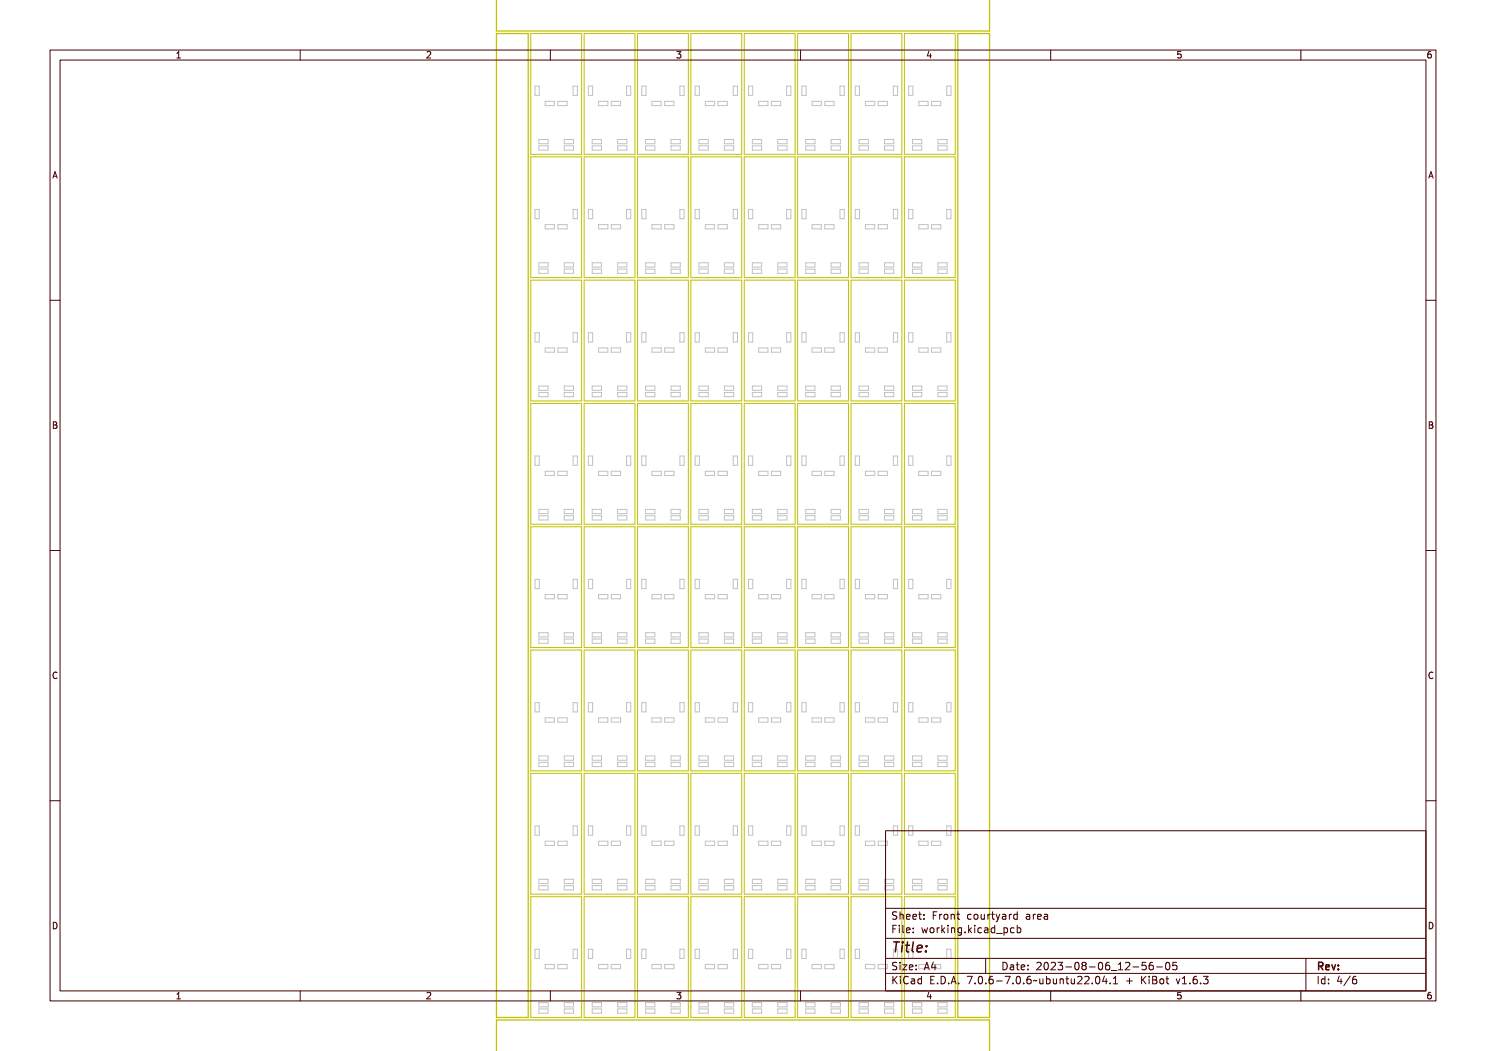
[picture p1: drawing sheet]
<svg xmlns="http://www.w3.org/2000/svg" width="297mm" height="210mm" viewBox="0 0 297 210" stroke-linecap="round" stroke-linejoin="round" font-family="sans-serif">
<defs><g id="words">
<text font-size="2.7" fill="#480000" x="178" y="190.3">Title:</text>
<g font-size="2" fill="#480000">
<text x="178" y="183.7">Sheet: Front courtyard area</text>
<text x="178" y="186.5">File: working.kicad_pcb</text>
<text x="178" y="193.9">Size: A4</text>
<text x="178" y="196.6">KiCad E.D.A. 7.0.6-7.0.6~ubuntu22.04.1 + KiBot v1.6.3</text>
<text x="200" y="193.9">Date: 2023-08-06_12-56-05</text>
<text x="263" y="196.6">Id: 4/6</text>
<text x="263" y="193.9">Rev:</text>
</g>
<g font-size="1.7" fill="#480000">
<text x="35" y="11.7">1</text>
<text x="85" y="11.7">2</text>
<text x="135" y="11.7">3</text>
<text x="185" y="11.7">4</text>
<text x="235" y="11.7">5</text>
<text x="285" y="11.7">6</text>
<text x="10.5" y="35.7">A</text>
<text x="285.5" y="35.7">A</text>
<text x="10.5" y="85.6">B</text>
<text x="285.5" y="85.6">B</text>
<text x="10.5" y="135.7">C</text>
<text x="285.5" y="135.7">C</text>
<text x="10.5" y="185.6">D</text>
<text x="285.5" y="185.6">D</text>
<text x="35" y="199.7">1</text>
<text x="85" y="199.7">2</text>
<text x="135" y="199.7">3</text>
<text x="185" y="199.7">4</text>
<text x="235" y="199.7">5</text>
<text x="285" y="199.7">6</text>
</g>
</g></defs>
<g fill="none" stroke="#c2c2c2" stroke-width=".2">
<path d="M106.9 17.2h.9v1.9h-.9zM114.5 17.2h.9v1.9h-.9zM117.6 17.2h.8v1.9h-.8zM125.2 17.2h.9v1.9h-.9zM128.3 17.2h.8v1.9h-.8zM135.9 17.2h.8v1.9h-.8zM138.9 17.2h.9v1.9h-.9zM146.6 17.2h.8v1.9h-.8zM149.6 17.2h.9v1.9h-.9zM157.2 17.2h.9v1.9h-.9zM160.3 17.2h.8v1.9h-.8zM167.9 17.2h.8v1.9h-.8z"/>
<path d="M170.9 17.2h.9v1.9h-.9zM178.6 17.2h.8v1.9h-.8zM181.6 17.2h.9v1.9h-.9zM189.2 17.2h.9v1.9h-.9zM107.7 27.9h1.8v.8h-1.8zM107.7 29.1h1.8v.9h-1.8zM109 20.2h1.8v.9h-1.8zM111.5 20.2h1.9v.9h-1.9zM112.8 27.9h1.8v.8h-1.8zM112.8 29.1h1.8v.9h-1.8zM118.4 27.9h1.8v.8h-1.8zM118.4 29.1h1.8v.9h-1.8z"/>
<path d="M119.6 20.2h1.9v.9h-1.9zM122.2 20.2h1.8v.9h-1.8zM123.4 27.9h1.9v.8h-1.9zM123.4 29.1h1.9v.9h-1.9zM129 27.9h1.9v.8h-1.9zM129 29.1h1.9v.9h-1.9zM130.3 20.2h1.9v.9h-1.9zM132.8 20.2h1.9v.9h-1.9zM134.1 27.9h1.9v.8h-1.9zM134.1 29.1h1.9v.9h-1.9zM139.7 27.9h1.9v.8h-1.9zM139.7 29.1h1.9v.9h-1.9z"/>
<path d="M141 20.2h1.8v.9h-1.8zM143.5 20.2h1.9v.9h-1.9zM144.8 27.9h1.8v.8h-1.8zM144.8 29.1h1.8v.9h-1.8zM150.4 27.9h1.8v.8h-1.8zM150.4 29.1h1.8v.9h-1.8zM151.6 20.2h1.9v.9h-1.9zM154.2 20.2h1.8v.9h-1.8zM155.4 27.9h1.9v.8h-1.9zM155.4 29.1h1.9v.9h-1.9zM161 27.9h1.9v.8h-1.9zM161 29.1h1.9v.9h-1.9z"/>
<path d="M162.3 20.2h1.9v.9h-1.9zM164.8 20.2h1.9v.9h-1.9zM166.1 27.9h1.9v.8h-1.9zM166.1 29.1h1.9v.9h-1.9zM171.7 27.9h1.9v.8h-1.9zM171.7 29.1h1.9v.9h-1.9zM173 20.2h1.8v.9h-1.8zM175.5 20.2h1.9v.9h-1.9zM176.8 27.9h1.8v.8h-1.8zM176.8 29.1h1.8v.9h-1.8zM182.4 27.9h1.8v.8h-1.8zM182.4 29.1h1.8v.9h-1.8z"/>
<path d="M183.6 20.2h1.9v.9h-1.9zM186.2 20.2h1.8v.9h-1.8zM187.5 27.9h1.8v.8h-1.8zM187.5 29.1h1.8v.9h-1.8zM106.9 41.8h.9v1.9h-.9zM107.7 53.8h1.8v.8h-1.8zM107.7 52.5h1.8v.9h-1.8zM109 44.9h1.8v.8h-1.8zM111.5 44.9h1.9v.8h-1.9zM112.8 53.8h1.8v.8h-1.8zM112.8 52.5h1.8v.9h-1.8zM114.5 41.8h.9v1.9h-.9z"/>
<path d="M117.6 41.8h.8v1.9h-.8zM118.4 53.8h1.8v.8h-1.8zM118.4 52.5h1.8v.9h-1.8zM119.6 44.9h1.9v.8h-1.9zM122.2 44.9h1.8v.8h-1.8zM123.4 53.8h1.9v.8h-1.9zM123.4 52.5h1.9v.9h-1.9zM125.2 41.8h.9v1.9h-.9zM128.3 41.8h.8v1.9h-.8zM129 53.8h1.9v.8h-1.9zM129 52.5h1.9v.9h-1.9zM130.3 44.9h1.9v.8h-1.9z"/>
<path d="M132.8 44.9h1.9v.8h-1.9zM134.1 53.8h1.9v.8h-1.9zM134.1 52.5h1.9v.9h-1.9zM135.9 41.8h.8v1.9h-.8zM138.9 41.8h.9v1.9h-.9zM139.7 53.8h1.9v.8h-1.9zM139.7 52.5h1.9v.9h-1.9zM141 44.9h1.8v.8h-1.8zM143.5 44.9h1.9v.8h-1.9zM144.8 53.8h1.8v.8h-1.8zM144.8 52.5h1.8v.9h-1.8zM146.6 41.8h.8v1.9h-.8z"/>
<path d="M149.6 41.8h.9v1.9h-.9zM150.4 52.5h1.8v.9h-1.8zM150.4 53.8h1.8v.8h-1.8zM151.6 44.9h1.9v.8h-1.9zM154.2 44.9h1.8v.8h-1.8zM155.4 52.5h1.9v.9h-1.9zM155.4 53.8h1.9v.8h-1.9zM157.2 41.8h.9v1.9h-.9zM160.3 41.8h.8v1.9h-.8zM161 53.8h1.9v.8h-1.9zM161 52.5h1.9v.9h-1.9zM162.3 44.9h1.9v.8h-1.9z"/>
<path d="M164.8 44.9h1.9v.8h-1.9zM166.1 53.8h1.9v.8h-1.9zM166.1 52.5h1.9v.9h-1.9zM167.9 41.8h.8v1.9h-.8zM170.9 41.8h.9v1.9h-.9zM171.7 52.5h1.9v.9h-1.9zM171.7 53.8h1.9v.8h-1.9zM173 44.9h1.8v.8h-1.8zM175.5 44.9h1.9v.8h-1.9zM176.8 52.5h1.8v.9h-1.8zM176.8 53.8h1.8v.8h-1.8zM178.6 41.8h.8v1.9h-.8z"/>
<path d="M181.6 41.8h.9v1.9h-.9zM182.4 53.8h1.8v.8h-1.8zM182.4 52.5h1.8v.9h-1.8zM183.6 44.9h1.9v.8h-1.9zM186.2 44.9h1.8v.8h-1.8zM187.5 53.8h1.8v.8h-1.8zM187.5 52.5h1.8v.9h-1.8zM189.2 41.8h.9v1.9h-.9zM106.9 66.5h.9v1.8h-.9zM107.7 78.4h1.8v.9h-1.8zM107.7 77.1h1.8v.9h-1.8zM109 69.5h1.8v.9h-1.8z"/>
<path d="M111.5 69.5h1.9v.9h-1.9zM112.8 78.4h1.8v.9h-1.8zM112.8 77.1h1.8v.9h-1.8zM114.5 66.5h.9v1.8h-.9zM117.6 66.5h.8v1.8h-.8zM118.4 78.4h1.8v.9h-1.8zM118.4 77.1h1.8v.9h-1.8zM119.6 69.5h1.9v.9h-1.9zM122.2 69.5h1.8v.9h-1.8zM123.4 78.4h1.9v.9h-1.9zM123.4 77.1h1.9v.9h-1.9zM125.2 66.5h.9v1.8h-.9z"/>
<path d="M128.3 66.5h.8v1.8h-.8zM129 78.4h1.9v.9h-1.9zM129 77.1h1.9v.9h-1.9zM130.3 69.5h1.9v.9h-1.9zM132.8 69.5h1.9v.9h-1.9zM134.1 78.4h1.9v.9h-1.9zM134.1 77.1h1.9v.9h-1.9zM135.9 66.5h.8v1.8h-.8zM138.9 66.5h.9v1.8h-.9zM139.7 78.4h1.9v.9h-1.9zM139.7 77.1h1.9v.9h-1.9zM141 69.5h1.8v.9h-1.8z"/>
<path d="M143.5 69.5h1.9v.9h-1.9zM144.8 78.4h1.8v.9h-1.8zM144.8 77.1h1.8v.9h-1.8zM146.6 66.5h.8v1.8h-.8zM149.6 66.5h.9v1.8h-.9zM150.4 78.4h1.8v.9h-1.8zM150.4 77.1h1.8v.9h-1.8zM151.6 69.5h1.9v.9h-1.9zM154.2 69.5h1.8v.9h-1.8zM155.4 77.1h1.9v.9h-1.9zM155.4 78.4h1.9v.9h-1.9zM157.2 66.5h.9v1.8h-.9z"/>
<path d="M160.3 66.5h.8v1.8h-.8zM161 78.4h1.9v.9h-1.9zM161 77.1h1.9v.9h-1.9zM162.3 69.5h1.9v.9h-1.9zM164.8 69.5h1.9v.9h-1.9zM166.1 78.4h1.9v.9h-1.9zM166.1 77.1h1.9v.9h-1.9zM167.9 66.5h.8v1.8h-.8zM170.9 66.5h.9v1.8h-.9zM171.7 77.1h1.9v.9h-1.9zM171.7 78.4h1.9v.9h-1.9zM173 69.5h1.8v.9h-1.8z"/>
<path d="M175.5 69.5h1.9v.9h-1.9zM176.8 78.4h1.8v.9h-1.8zM176.8 77.1h1.8v.9h-1.8zM178.6 66.5h.8v1.8h-.8zM181.6 66.5h.9v1.8h-.9zM182.4 78.4h1.8v.9h-1.8zM182.4 77.1h1.8v.9h-1.8zM183.6 69.5h1.9v.9h-1.9zM186.2 69.5h1.8v.9h-1.8zM187.5 78.4h1.8v.9h-1.8zM187.5 77.1h1.8v.9h-1.8zM189.2 66.5h.9v1.8h-.9z"/>
<path d="M106.9 91.1h.9v1.9h-.9zM109 94.2h1.8v.8h-1.8zM111.5 94.2h1.9v.8h-1.9zM114.5 91.1h.9v1.9h-.9zM117.6 91.1h.8v1.9h-.8zM119.6 94.2h1.9v.8h-1.9zM122.2 94.2h1.8v.8h-1.8zM125.2 91.1h.9v1.9h-.9zM128.3 91.1h.8v1.9h-.8zM130.3 94.2h1.9v.8h-1.9zM132.8 94.2h1.9v.8h-1.9zM135.9 91.1h.8v1.9h-.8z"/>
<path d="M138.9 91.1h.9v1.9h-.9zM141 94.2h1.8v.8h-1.8zM143.5 94.2h1.9v.8h-1.9zM146.6 91.1h.8v1.9h-.8zM149.6 91.1h.9v1.9h-.9zM151.6 94.2h1.9v.8h-1.9zM154.2 94.2h1.8v.8h-1.8zM157.2 91.1h.9v1.9h-.9zM160.3 91.1h.8v1.9h-.8zM162.3 94.2h1.9v.8h-1.9zM164.8 94.2h1.9v.8h-1.9zM167.9 91.1h.8v1.9h-.8z"/>
<path d="M170.9 91.1h.9v1.9h-.9zM173 94.2h1.8v.8h-1.8zM175.5 94.2h1.9v.8h-1.9zM178.6 91.1h.8v1.9h-.8zM181.6 91.1h.9v1.9h-.9zM183.6 94.2h1.9v.8h-1.9zM186.2 94.2h1.8v.8h-1.8zM189.2 91.1h.9v1.9h-.9zM106.9 115.8h.9v1.8h-.9zM107.7 101.8h1.8v.8h-1.8zM107.7 103.1h1.8v.8h-1.8zM109 118.8h1.8v.9h-1.8z"/>
<path d="M111.5 118.8h1.9v.9h-1.9zM112.8 101.8h1.8v.8h-1.8zM112.8 103.1h1.8v.8h-1.8zM114.5 115.8h.9v1.8h-.9zM117.6 115.8h.8v1.8h-.8zM118.4 101.8h1.8v.8h-1.8zM118.4 103.1h1.8v.8h-1.8zM119.6 118.8h1.9v.9h-1.9zM122.2 118.8h1.8v.9h-1.8zM123.4 101.8h1.9v.8h-1.9zM123.4 103.1h1.9v.8h-1.9zM125.2 115.8h.9v1.8h-.9z"/>
<path d="M128.3 115.8h.8v1.8h-.8zM129 103.1h1.9v.8h-1.9zM129 101.8h1.9v.8h-1.9zM130.3 118.8h1.9v.9h-1.9zM132.8 118.8h1.9v.9h-1.9zM134.1 101.8h1.9v.8h-1.9zM134.1 103.1h1.9v.8h-1.9zM135.9 115.8h.8v1.8h-.8zM138.9 115.8h.9v1.8h-.9zM139.7 101.8h1.9v.8h-1.9zM139.7 103.1h1.9v.8h-1.9zM141 118.8h1.8v.9h-1.8z"/>
<path d="M143.5 118.8h1.9v.9h-1.9zM144.8 101.8h1.8v.8h-1.8zM144.8 103.1h1.8v.8h-1.8zM146.6 115.8h.8v1.8h-.8zM149.6 115.8h.9v1.8h-.9zM150.4 101.8h1.8v.8h-1.8zM150.4 103.1h1.8v.8h-1.8zM151.6 118.8h1.9v.9h-1.9zM154.2 118.8h1.8v.9h-1.8zM155.4 101.8h1.9v.8h-1.9zM155.4 103.1h1.9v.8h-1.9zM157.2 115.8h.9v1.8h-.9z"/>
<path d="M160.3 115.8h.8v1.8h-.8zM161 101.8h1.9v.8h-1.9zM161 103.1h1.9v.8h-1.9zM162.3 118.8h1.9v.9h-1.9zM164.8 118.8h1.9v.9h-1.9zM166.1 101.8h1.9v.8h-1.9zM166.1 103.1h1.9v.8h-1.9zM167.9 115.8h.8v1.8h-.8zM170.9 115.8h.9v1.8h-.9zM171.7 101.8h1.9v.8h-1.9zM171.7 103.1h1.9v.8h-1.9zM173 118.8h1.8v.9h-1.8z"/>
<path d="M175.5 118.8h1.9v.9h-1.9zM176.8 101.8h1.8v.8h-1.8zM176.8 103.1h1.8v.8h-1.8zM178.6 115.8h.8v1.8h-.8zM181.6 115.8h.9v1.8h-.9zM182.4 103.1h1.8v.8h-1.8zM182.4 101.8h1.8v.8h-1.8zM183.6 118.8h1.9v.9h-1.9zM186.2 118.8h1.8v.9h-1.8zM187.5 103.1h1.8v.8h-1.8zM187.5 101.8h1.8v.8h-1.8zM189.2 115.8h.9v1.8h-.9z"/>
<path d="M107.7 126.4h1.8v.9h-1.8zM107.7 127.7h1.8v.8h-1.8zM112.8 126.4h1.8v.9h-1.8zM112.8 127.7h1.8v.8h-1.8zM118.4 126.4h1.8v.9h-1.8zM118.4 127.7h1.8v.8h-1.8zM123.4 126.4h1.9v.9h-1.9zM123.4 127.7h1.9v.8h-1.9zM129 126.4h1.9v.9h-1.9zM129 127.7h1.9v.8h-1.9zM134.1 126.4h1.9v.9h-1.9zM134.1 127.7h1.9v.8h-1.9z"/>
<path d="M139.7 126.4h1.9v.9h-1.9zM139.7 127.7h1.9v.8h-1.9zM144.8 126.4h1.8v.9h-1.8zM144.8 127.7h1.8v.8h-1.8zM150.4 126.4h1.8v.9h-1.8zM150.4 127.7h1.8v.8h-1.8zM155.4 126.4h1.9v.9h-1.9zM155.4 127.7h1.9v.8h-1.9zM161 126.4h1.9v.9h-1.9zM161 127.7h1.9v.8h-1.9zM166.1 126.4h1.9v.9h-1.9zM166.1 127.7h1.9v.8h-1.9z"/>
<path d="M171.7 126.4h1.9v.9h-1.9zM171.7 127.7h1.9v.8h-1.9zM176.8 126.4h1.8v.9h-1.8zM176.8 127.7h1.8v.8h-1.8zM182.4 126.4h1.8v.9h-1.8zM182.4 127.7h1.8v.8h-1.8zM187.5 126.4h1.8v.9h-1.8zM187.5 127.7h1.8v.8h-1.8zM106.9 140.4h.9v1.9h-.9zM107.7 151.1h1.8v.8h-1.8zM107.7 152.3h1.8v.9h-1.8zM109 143.4h1.8v.9h-1.8z"/>
<path d="M111.5 143.4h1.9v.9h-1.9zM112.8 151.1h1.8v.8h-1.8zM112.8 152.3h1.8v.9h-1.8zM114.5 140.4h.9v1.9h-.9zM117.6 140.4h.8v1.9h-.8zM118.4 151.1h1.8v.8h-1.8zM118.4 152.3h1.8v.9h-1.8zM119.6 143.4h1.9v.9h-1.9zM122.2 143.4h1.8v.9h-1.8zM123.4 151.1h1.9v.8h-1.9zM123.4 152.3h1.9v.9h-1.9zM125.2 140.4h.9v1.9h-.9z"/>
<path d="M128.3 140.4h.8v1.9h-.8zM129 151.1h1.9v.8h-1.9zM129 152.3h1.9v.9h-1.9zM130.3 143.4h1.9v.9h-1.9zM132.8 143.4h1.9v.9h-1.9zM134.1 151.1h1.9v.8h-1.9zM134.1 152.3h1.9v.9h-1.9zM135.9 140.4h.8v1.9h-.8zM138.9 140.4h.9v1.9h-.9zM139.7 151.1h1.9v.8h-1.9zM139.7 152.3h1.9v.9h-1.9zM141 143.4h1.8v.9h-1.8z"/>
<path d="M143.5 143.4h1.9v.9h-1.9zM144.8 151.1h1.8v.8h-1.8zM144.8 152.3h1.8v.9h-1.8zM146.6 140.4h.8v1.9h-.8zM149.6 140.4h.9v1.9h-.9zM150.4 151.1h1.8v.8h-1.8zM150.4 152.3h1.8v.9h-1.8zM151.6 143.4h1.9v.9h-1.9zM154.2 143.4h1.8v.9h-1.8zM155.4 151.1h1.9v.8h-1.9zM155.4 152.3h1.9v.9h-1.9zM157.2 140.4h.9v1.9h-.9z"/>
<path d="M160.3 140.4h.8v1.9h-.8zM161 151.1h1.9v.8h-1.9zM161 152.3h1.9v.9h-1.9zM162.3 143.4h1.9v.9h-1.9zM164.8 143.4h1.9v.9h-1.9zM166.1 151.1h1.9v.8h-1.9zM166.1 152.3h1.9v.9h-1.9zM167.9 140.4h.8v1.9h-.8zM170.9 140.4h.9v1.9h-.9zM171.7 151.1h1.9v.8h-1.9zM171.7 152.3h1.9v.9h-1.9zM173 143.4h1.8v.9h-1.8z"/>
<path d="M175.5 143.4h1.9v.9h-1.9zM176.8 151.1h1.8v.8h-1.8zM176.8 152.3h1.8v.9h-1.8zM178.6 140.4h.8v1.9h-.8zM181.6 140.4h.9v1.9h-.9zM182.4 151.1h1.8v.8h-1.8zM182.4 152.3h1.8v.9h-1.8zM183.6 143.4h1.9v.9h-1.9zM186.2 143.4h1.8v.9h-1.8zM187.5 151.1h1.8v.8h-1.8zM187.5 152.3h1.8v.9h-1.8zM189.2 140.4h.9v1.9h-.9z"/>
<path d="M106.9 165h.9v1.9h-.9zM107.7 177h1.8v.8h-1.8zM107.7 175.7h1.8v.9h-1.8zM109 168.1h1.8v.8h-1.8zM111.5 168.1h1.9v.8h-1.9zM112.8 177h1.8v.8h-1.8zM112.8 175.7h1.8v.9h-1.8zM114.5 165h.9v1.9h-.9zM117.6 165h.8v1.9h-.8zM118.4 177h1.8v.8h-1.8zM118.4 175.7h1.8v.9h-1.8zM119.6 168.1h1.9v.8h-1.9z"/>
<path d="M122.2 168.1h1.8v.8h-1.8zM123.4 177h1.9v.8h-1.9zM123.4 175.7h1.9v.9h-1.9zM125.2 165h.9v1.9h-.9zM128.3 165h.8v1.9h-.8zM129 177h1.9v.8h-1.9zM129 175.7h1.9v.9h-1.9zM130.3 168.1h1.9v.8h-1.9zM132.8 168.1h1.9v.8h-1.9zM134.1 177h1.9v.8h-1.9zM134.1 175.7h1.9v.9h-1.9zM135.9 165h.8v1.9h-.8z"/>
<path d="M138.9 165h.9v1.9h-.9zM139.7 177h1.9v.8h-1.9zM139.7 175.7h1.9v.9h-1.9zM141 168.1h1.8v.8h-1.8zM143.5 168.1h1.9v.8h-1.9zM144.8 177h1.8v.8h-1.8zM144.8 175.7h1.8v.9h-1.8zM146.6 165h.8v1.9h-.8zM149.6 165h.9v1.9h-.9zM150.4 175.7h1.8v.9h-1.8zM150.4 177h1.8v.8h-1.8zM151.6 168.1h1.9v.8h-1.9z"/>
<path d="M154.2 168.1h1.8v.8h-1.8zM155.4 175.7h1.9v.9h-1.9zM155.4 177h1.9v.8h-1.9zM157.2 165h.9v1.9h-.9zM160.3 165h.8v1.9h-.8zM161 177h1.9v.8h-1.9zM161 175.7h1.9v.9h-1.9zM162.3 168.1h1.9v.8h-1.9zM164.8 168.1h1.9v.8h-1.9zM166.1 177h1.9v.8h-1.9zM166.1 175.7h1.9v.9h-1.9zM167.9 165h.8v1.9h-.8z"/>
<path d="M170.9 165h.9v1.9h-.9zM171.7 175.7h1.9v.9h-1.9zM171.7 177h1.9v.8h-1.9zM173 168.1h1.8v.8h-1.8zM175.5 168.1h1.9v.8h-1.9zM176.8 177h1.8v.8h-1.8zM176.8 175.7h1.8v.9h-1.8zM178.6 165h.8v1.9h-.8zM181.6 165h.9v1.9h-.9zM182.4 177h1.8v.8h-1.8zM182.4 175.7h1.8v.9h-1.8zM183.6 168.1h1.9v.8h-1.9z"/>
<path d="M186.2 168.1h1.8v.8h-1.8zM187.5 177h1.8v.8h-1.8zM187.5 175.7h1.8v.9h-1.8zM189.2 165h.9v1.9h-.9zM106.9 189.7h.9v1.8h-.9zM109 192.7h1.8v.9h-1.8zM111.5 192.7h1.9v.9h-1.9zM114.5 189.7h.9v1.8h-.9zM117.6 189.7h.8v1.8h-.8zM119.6 192.7h1.9v.9h-1.9zM122.2 192.7h1.8v.9h-1.8zM125.2 189.7h.9v1.8h-.9z"/>
<path d="M128.3 189.7h.8v1.8h-.8zM130.3 192.7h1.9v.9h-1.9zM132.8 192.7h1.9v.9h-1.9zM135.9 189.7h.8v1.8h-.8zM138.9 189.7h.9v1.8h-.9zM141 192.7h1.8v.9h-1.8zM143.5 192.7h1.9v.9h-1.9zM146.6 189.7h.8v1.8h-.8zM149.6 189.7h.9v1.8h-.9zM151.6 192.7h1.9v.9h-1.9zM154.2 192.7h1.8v.9h-1.8zM157.2 189.7h.9v1.8h-.9z"/>
<path d="M160.3 189.7h.8v1.8h-.8zM162.3 192.7h1.9v.9h-1.9zM164.8 192.7h1.9v.9h-1.9zM167.9 189.7h.8v1.8h-.8zM170.9 189.7h.9v1.8h-.9zM173 192.7h1.8v.9h-1.8zM175.5 192.7h1.9v.9h-1.9zM178.6 189.7v1.8h.8v-1.8M181.6 189.7v1.8h.9v-1.8M189.2 189.7h.9v1.8h-.9zM107.7 200.3h1.8v.9h-1.8zM107.7 201.6h1.8v.9h-1.8z"/>
<path d="M112.8 200.3h1.8v.9h-1.8zM112.8 201.6h1.8v.9h-1.8zM118.4 200.3h1.8v.9h-1.8zM118.4 201.6h1.8v.9h-1.8zM123.4 200.3h1.9v.9h-1.9zM123.4 201.6h1.9v.9h-1.9zM129 200.3h1.9v.9h-1.9zM129 201.6h1.9v.9h-1.9zM134.1 200.3h1.9v.9h-1.9zM134.1 201.6h1.9v.9h-1.9zM139.7 200.3h1.9v.9h-1.9zM139.7 201.6h1.9v.9h-1.9z"/>
<path d="M144.8 200.3h1.8v.9h-1.8zM144.8 201.6h1.8v.9h-1.8zM150.4 200.3h1.8v.9h-1.8zM150.4 201.6h1.8v.9h-1.8zM155.4 200.3h1.9v.9h-1.9zM155.4 201.6h1.9v.9h-1.9zM161 200.3h1.9v.9h-1.9zM161 201.6h1.9v.9h-1.9zM166.1 200.3h1.9v.9h-1.9zM166.1 201.6h1.9v.9h-1.9zM171.7 200.3h1.9v.9h-1.9zM171.7 201.6h1.9v.9h-1.9z"/>
<path d="M176.8 200.3h1.8v.9h-1.8zM176.8 201.6h1.8v.9h-1.8zM182.4 200.3h1.8v.9h-1.8zM182.4 201.6h1.8v.9h-1.8zM187.5 200.3h1.8v.9h-1.8zM187.5 201.6h1.8v.9h-1.8z"/>
</g>
<g fill="none" stroke="#c2c200" stroke-width=".2">
<path d="M106.1 6.7h10.1v24.1h-10.1zM116.8 6.7h10.1v24.1h-10.1zM127.4 6.7h10.2v24.1h-10.2zM138.1 6.7h10.1v24.1h-10.1zM148.8 6.7h10.1v24.1h-10.1zM159.4 6.7h10.2v24.1h-10.2zM170.1 6.7h10.2v24.1h-10.2zM180.8 6.7h10.1v24.1h-10.1zM106.1 31.3h10.1v24.2h-10.1zM116.8 31.3h10.1v24.2h-10.1zM127.4 31.3h10.2v24.2h-10.2zM138.1 31.3h10.1v24.2h-10.1z"/>
<path d="M148.8 31.3h10.1v24.2h-10.1zM159.4 31.3h10.2v24.2h-10.2zM170.1 31.3h10.2v24.2h-10.2zM180.8 31.3h10.1v24.2h-10.1zM106.1 56h10.1v24.1h-10.1zM116.8 56h10.1v24.1h-10.1zM127.4 56h10.2v24.1h-10.2zM138.1 56h10.1v24.1h-10.1zM148.8 56h10.1v24.1h-10.1zM159.4 56h10.2v24.1h-10.2zM170.1 56h10.2v24.1h-10.2zM180.8 56h10.1v24.1h-10.1z"/>
<path d="M106.1 80.6h10.1v24.2h-10.1zM116.8 80.6h10.1v24.2h-10.1zM127.4 80.6h10.2v24.2h-10.2zM138.1 80.6h10.1v24.2h-10.1zM148.8 80.6h10.1v24.2h-10.1zM159.4 80.6h10.2v24.2h-10.2zM170.1 80.6h10.2v24.2h-10.2zM180.8 80.6h10.1v24.2h-10.1zM106.1 105.3h10.1v24.1h-10.1zM116.8 105.3h10.1v24.1h-10.1zM127.4 105.3h10.2v24.1h-10.2zM138.1 105.3h10.1v24.1h-10.1z"/>
<path d="M148.8 105.3h10.1v24.1h-10.1zM159.4 105.3h10.2v24.1h-10.2zM170.1 105.3h10.2v24.1h-10.2zM180.8 105.3h10.1v24.1h-10.1zM106.1 129.9h10.1v24.1h-10.1zM116.8 129.9h10.1v24.1h-10.1zM127.4 129.9h10.2v24.1h-10.2zM138.1 129.9h10.1v24.1h-10.1zM148.8 129.9h10.1v24.1h-10.1zM159.4 129.9h10.2v24.1h-10.2zM170.1 129.9h10.2v24.1h-10.2zM180.8 129.9h10.1v24.1h-10.1z"/>
<path d="M106.1 154.5h10.1v24.2h-10.1zM116.8 154.5h10.1v24.2h-10.1zM127.4 154.5h10.2v24.2h-10.2zM138.1 154.5h10.1v24.2h-10.1zM148.8 154.5h10.1v24.2h-10.1zM159.4 154.5h10.2v24.2h-10.2zM170.1 154.5h10.2v24.2h-10.2zM180.8 154.5h10.1v24.2h-10.1zM106.1 179.2h10.1v24.1h-10.1zM116.8 179.2h10.1v24.1h-10.1zM127.4 179.2h10.2v24.1h-10.2zM138.1 179.2h10.1v24.1h-10.1z"/>
<path d="M148.8 179.2h10.1v24.1h-10.1zM159.4 179.2h10.2v24.1h-10.2zM170.1 179.2h10.2v24.1h-10.2zM180.8 179.2h10.1v24.1h-10.1z"/>
</g>
<path d="M197.8 -.1v6.3h-98.6v-6.2M99.2 6.7h6.4v196.6h-6.4zM191.4 6.7h6.4v196.6h-6.4zM99.2 210.1v-6.3h98.6v6.3" fill="none" stroke="#c2c200" stroke-width=".25"/>
<g fill="none" stroke="#480000" stroke-width=".2">
<path d="M10 10h277v190h-277zM12 12h273v186h-273zM60 10v2M110 10v2M160 10v2M210 10v2M260 10v2M10 60h2M285 60h2M10 110h2M285 110h2M10 160h2"/>
<path d="M285 160h2M177 166h108v32h-108zM60 198v2M110 198v2M160 198v2M177 181.5h108M177 187.5h108M177 191.5h108M177 194.5h108M178.1 195.2h.2v.6l.6-.6h.3l-.6 .6 .6 .8h-.2l-.5-.7-.2 .2v.5h-.2zM178.2 185h.9v.2h-.7v.4h.6v.2h-.6v.7h-.2zM178.3 182.4l.5-.1h.2v.2a.31 .31 0 0 0-.5-.1 .31 .31 0 0 0 0 .5 .5 .5 0 0 1 .6 .6 .5 .5 0 0 1-.8 .2l-.1-.2a.34 .34 0 0 0 .4 .1 .34 .34 0 0 0 .1-.5 .47 .47 0 0 1-.5-.2 .47 .47 0 0 1 .1-.5z"/>
<path d="M178.3 192.5l.5-.1h.2v.2a.31 .31 0 0 0-.5-.1 .31 .31 0 0 0 0 .5 .5 .5 0 0 1 .6 .6 .5 .5 0 0 1-.8 .2l-.1-.2a.34 .34 0 0 0 .4 .1 .34 .34 0 0 0 .1-.5 .47 .47 0 0 1-.5-.2 .47 .47 0 0 1 .1-.5zM179.4 182.2h.2v.6a.35 .35 0 0 1 .4-.1 .35 .35 0 0 1 .2 .4v.6h-.2v-.8h-.4v.8h-.2zM179.5 185.4h.4v.9h.4v.2h-.9v-.2h.3v-.8h-.2zM179.5 192.8h.4v.9h.4v.1h-.9v-.1h.3v-.8h-.2zM179.5 195.6h.4v.9h.4v.1h-.9v-.1h.3v-.8h-.2zM179.7 184.9h.2v.3h-.2zM179.7 192.3h.2v.3h-.2zM179.7 195.1h.2v.3h-.2zM180.6 184.9h.4v1.3l.4 .1v.2l-.5-.2v-1.2h-.3zM180.6 192.8h.8l-.6 .9h.6v.1h-.8l.6-.9h-.6zM180.7 182.8l.1-.1a.49 .49 0 0 1 .5 0 .49 .49 0 0 1 .2 .5h-.8a.42 .42 0 0 0 .3 .4 .42 .42 0 0 0 .4-.1 .47 .47 0 0 1-.4 .3 .47 .47 0 0 1-.4-.3zM180.7 195.4a.4 .4 0 0 1 .4-.3 .4 .4 0 0 1 .4 .3 .56 .56 0 0 0-.8 .4 .56 .56 0 0 0 .5 .7l.3-.1a.43 .43 0 0 1-.5 .3 .43 .43 0 0 1-.4-.4v-.6z"/>
<path d="M180.8 182.9l.4-.1 .1 .3h-.6zM181.8 195.6l.3-.1a.43 .43 0 0 1 .5 .5v.6h-.1v-.1a.38 .38 0 0 1-.5 .2 .38 .38 0 0 1-.2-.5 .38 .38 0 0 1 .4-.2h.3a.35 .35 0 0 0-.3-.4 .35 .35 0 0 0-.4 .2zM181.9 182.8l.1-.1a.49 .49 0 0 1 .5 0 .49 .49 0 0 1 .2 .5h-.8a.42 .42 0 0 0 .3 .4 .42 .42 0 0 0 .5-.1 .47 .47 0 0 1-.5 .3 .47 .47 0 0 1-.4-.3zM181.9 185.5l.1-.1a.49 .49 0 0 1 .5 0 .49 .49 0 0 1 .2 .5h-.8a.42 .42 0 0 0 .3 .4 .42 .42 0 0 0 .5-.1 .47 .47 0 0 1-.5 .3 .47 .47 0 0 1-.4-.3zM181.9 192.9l.1-.1a.49 .49 0 0 1 .5 0 .49 .49 0 0 1 .2 .5h-.8a.42 .42 0 0 0 .3 .4 .42 .42 0 0 0 .5-.1 .47 .47 0 0 1-.5 .3 .47 .47 0 0 1-.4-.3zM182 196.2l.5-.1a.31 .31 0 0 1-.2 .4 .31 .31 0 0 1-.4-.1zM182 182.9l.4-.1 .1 .3h-.6zM182 185.6l.4-.1 .1 .3h-.6zM182 193l.4-.1 .1 .3h-.6zM183 195.7l.4-.2 .2 .2v-.6h.2v1.5h-.2v-.1a.42 .42 0 0 1-.5 .1 .42 .42 0 0 1-.2-.5zM183.2 195.8l.1-.1a.4 .4 0 0 1 .3 .4 .4 .4 0 0 1-.3 .4l-.2-.2zM183.2 182.3h.2v.4h.4v.1h-.4v.7l.4 .1v.1h-.4l-.1-.1-.1-.8h-.3v-.1h.3z"/>
<path d="M183.3 185.4h.2v.3h-.2zM183.3 186.2h.2v.3h-.2zM183.3 192.8h.2v.3h-.2zM183.3 193.6h.2v.2h-.2zM184.5 182.7h.2v.3h-.2zM184.5 183.5h.2v.2h-.2zM185.2 185.4h.2l.2 .8 .1-.5h.2l.2 .5 .1-.8h.2l-.2 1.1h-.2l-.2-.7-.2 .7h-.1zM185.4 195.2h.9v.2h-.7v.4h.6v.2h-.6v.5h.7v.1h-.9zM185.7 192.4h.2l.5 1.4h-.2l-.1-.3h-.5l-.1 .3h-.2zM185.8 192.6l.2 .7h-.4zM186.6 182.3h.9v.2h-.7v.4h.6v.2h-.6v.6h-.2zM186.8 185.6l.1-.1a.39 .39 0 0 1 .4 .4 .39 .39 0 0 1-.4 .4l-.1-.2z"/>
<path d="M186.9 196.4h.2v.2h-.2zM187.1 192.4h.2v.9h.2v.2h-.2v.3h-.2v-.3h-.6zM187.1 192.6v.7h-.4zM187.8 195.2a.76 .76 0 0 1 .9 .7 .76 .76 0 0 1-.9 .7zM188 195.4a.57 .57 0 0 1 .5 .5 .57 .57 0 0 1-.5 .6zM188 182.7h.2v.2v-.1a.29 .29 0 0 1 .3-.2 .29 .29 0 0 1 .3 .3 .37 .37 0 0 0-.5-.1 .37 .37 0 0 0-.1 .4v.5h-.2zM188 185.4h.2v.2v-.1a.29 .29 0 0 1 .3-.2 .29 .29 0 0 1 .3 .3 .37 .37 0 0 0-.5-.1 .37 .37 0 0 0-.1 .4v.6h-.2zM189.1 184.9h.1v.9l.5-.4h.2l-.4 .4 .5 .7h-.2l-.4-.6-.2 .1v.5h-.1zM189.2 182.9l.1-.1a.39 .39 0 0 1 .4 .4 .39 .39 0 0 1-.4 .4l-.1-.2zM189.3 196.4h.3v.2h-.3zM190.2 182.7h.2v.1a.35 .35 0 0 1 .4-.1 .35 .35 0 0 1 .3 .4v.6h-.2l-.1-.8h-.3l-.1 .8h-.2zM190.3 185.4h.4v.9h.4v.2h-.9v-.2h.4v-.8h-.3z"/>
<path d="M190.5 195.2h.3l.4 1.4h-.2l-.1-.3h-.5l-.1 .3h-.2zM190.6 184.9h.1v.3h-.1zM190.6 195.4l.2 .7h-.4zM191.4 185.4h.2v.1a.35 .35 0 0 1 .4-.1 .35 .35 0 0 1 .3 .4v.7h-.2l-.1-.9h-.3l-.1 .9h-.2zM191.7 182.3h.1v.4h.4v.1h-.4v.7l.4 .1v.1h-.4l-.1-.1v-.8h-.3v-.1h.3zM191.7 196.4h.3v.2h-.3zM192.7 185.5l.3-.2 .3 .2v-.1h.2v1a.53 .53 0 0 1-.8 .4v-.2a.36 .36 0 0 0 .4 .1 .36 .36 0 0 0 .2-.4l-.1 .1a.53 .53 0 0 1-.7-.3 .53 .53 0 0 1 .2-.6zM192.8 185.6l.1-.1a.39 .39 0 0 1 .4 .4 .39 .39 0 0 1-.4 .4l-.1-.2zM193.8 195.2h.9l-.5 1.4h-.2l.5-1.2h-.7zM194 182.8a.39 .39 0 0 1 .4-.2 .39 .39 0 0 1 .3 .3 .4 .4 0 0 0-.6 0 .4 .4 0 0 0 0 .6 .4 .4 0 0 0 .6 0 .45 .45 0 0 1-.6 .3 .45 .45 0 0 1-.3-.6zM194.1 186.2h.3v.3h-.3zM195.1 184.9h.2v.9l.4-.4h.3l-.5 .4 .5 .7h-.2l-.4-.6-.1 .1v.5h-.2z"/>
<path d="M195.2 182.9l.1-.1a.39 .39 0 0 1 .4 .4 .39 .39 0 0 1-.4 .4l-.1-.2zM195.3 196.4h.3v.2h-.3zM196.2 182.7h.2v.8l.2 .1 .3-.2v-.7h.2v1h-.2v-.1a.35 .35 0 0 1-.4 .2 .35 .35 0 0 1-.3-.5zM196.3 185.4h.5v.9h.3v.2h-.9v-.2h.4v-.8h-.3zM196.3 195.4a.57 .57 0 0 1 .7 0 .57 .57 0 0 1 .1 .8 .5 .5 0 0 1-.6 .5 .5 .5 0 0 1-.3-.8zM196.5 195.4a.61 .61 0 0 1 .4 1l-.1 .1a.61 .61 0 0 1-.4-1zM196.6 184.9h.2v.3h-.2zM197 191.5v3M197.6 185.5a.39 .39 0 0 1 .4-.2 .39 .39 0 0 1 .3 .3 .4 .4 0 0 0-.6 0 .4 .4 0 0 0 0 .6 .4 .4 0 0 0 .6 0 .45 .45 0 0 1-.6 .3 .45 .45 0 0 1-.3-.6zM197.6 182.7h.2v.2v-.1a.29 .29 0 0 1 .4-.2 .29 .29 0 0 1 .2 .3 .37 .37 0 0 0-.4-.1 .37 .37 0 0 0-.2 .4v.5h-.2zM197.7 196.4h.3v.2h-.3zM198.7 185.4l.2-.1a.43 .43 0 0 1 .6 .5v.7h-.2v-.2a.38 .38 0 0 1-.5 .2 .38 .38 0 0 1-.2-.5 .38 .38 0 0 1 .5-.2h.2a.35 .35 0 0 0-.3-.4 .35 .35 0 0 0-.3 .2z"/>
<path d="M198.7 195.4a.38 .38 0 0 1 .4-.3 .38 .38 0 0 1 .3 .3 .43 .43 0 0 0-.5 0 .43 .43 0 0 0-.1 .5 .46 .46 0 0 1 .7 .1 .46 .46 0 0 1-.2 .6 .46 .46 0 0 1-.7-.2zM198.8 186l.5-.1a.31 .31 0 0 1-.1 .4 .31 .31 0 0 1-.4-.1zM198.9 182.3h.2v.4h.4v.1h-.4v.7l.4 .1v.1h-.4l-.2-.1v-.8h-.3v-.1h.3zM199.8 182.7h.1l.4 .8 .3-.8h.2l-.3 .7a.68 .68 0 0 1-.7 .8l.4-.5zM199.9 185.5l.3-.2 .3 .2v-.6h.2v1.6h-.2v-.2a.42 .42 0 0 1-.5 .1 .42 .42 0 0 1-.2-.5zM200 196h.5v.2h-.5zM200 185.6l.1-.1a.39 .39 0 0 1 .4 .4 .39 .39 0 0 1-.4 .4l-.1-.2zM200.1 192.4a.76 .76 0 0 1 1 .7 .76 .76 0 0 1-1 .7zM200.3 192.6a.57 .57 0 0 1 .6 .5 .57 .57 0 0 1-.6 .6zM200.9 186.8l1.2 .1zM201 195.2h.9l-.5 1.4h-.2l.5-1.2h-.7zM201.1 182.7l.2-.1a.43 .43 0 0 1 .6 .5v.6h-.2v-.1a.38 .38 0 0 1-.5 .2 .38 .38 0 0 1-.2-.5 .38 .38 0 0 1 .5-.2h.2a.35 .35 0 0 0-.2-.4 .35 .35 0 0 0-.4 .2z"/>
<path d="M201.2 183.3l.5-.1a.31 .31 0 0 1-.1 .4 .31 .31 0 0 1-.4-.1zM201.4 192.8l.3-.1a.43 .43 0 0 1 .5 .5v.6h-.1v-.1a.38 .38 0 0 1-.5 .2 .38 .38 0 0 1-.2-.5 .38 .38 0 0 1 .4-.2h.3a.35 .35 0 0 0-.3-.4 .35 .35 0 0 0-.4 .2zM201.6 193.4l.5-.1a.31 .31 0 0 1-.2 .4 .31 .31 0 0 1-.4-.1zM202.2 185.4h.2v.1a.53 .53 0 0 1 .8 .3 .53 .53 0 0 1-.6 .7l-.2-.2v.6h-.2zM202.4 182.7h.2v.2l.1-.1a.29 .29 0 0 1 .3-.2 .29 .29 0 0 1 .2 .3 .37 .37 0 0 0-.4-.1 .37 .37 0 0 0-.2 .4v.5h-.2zM202.5 185.6l.1-.1a.4 .4 0 0 1 .4 .4 .4 .4 0 0 1-.4 .4l-.2-.2zM202.5 196.4h.3v.2h-.3zM202.8 192.4h.2v.4h.4v.1h-.4v.7l.4 .1v.1h-.4l-.2-.1v-.8h-.3v-.1h.3zM203.5 182.8l.3-.2 .3 .2v-.6h.2v1.5h-.2v-.1a.42 .42 0 0 1-.5 .1 .42 .42 0 0 1-.2-.5zM203.5 195.4a.57 .57 0 0 1 .8 0 .57 .57 0 0 1 0 .8 .5 .5 0 0 1-.6 .5 .5 .5 0 0 1-.3-.8zM203.6 185.5a.39 .39 0 0 1 .4-.2 .39 .39 0 0 1 .3 .3 .4 .4 0 0 0-.5 0 .4 .4 0 0 0 0 .6 .4 .4 0 0 0 .5 0 .45 .45 0 0 1-.6 .3 .45 .45 0 0 1-.2-.6zM203.6 182.9l.1-.1a.4 .4 0 0 1 .4 .4 .4 .4 0 0 1-.4 .4l-.1-.2z"/>
<path d="M203.7 195.4a.61 .61 0 0 1 .4 1l-.1 .1a.61 .61 0 0 1-.3-1zM203.9 192.9l.1-.1a.49 .49 0 0 1 .5 0 .49 .49 0 0 1 .2 .5h-.8a.42 .42 0 0 0 .3 .4 .42 .42 0 0 0 .5-.1 .47 .47 0 0 1-.5 .3 .47 .47 0 0 1-.4-.3zM204 193l.4-.1 .1 .3h-.6zM204.7 184.9h.1v.6a.53 .53 0 0 1 .8 .3 .53 .53 0 0 1-.6 .7l-.2-.2v.2h-.1zM204.9 185.6l.1-.1a.39 .39 0 0 1 .4 .4 .39 .39 0 0 1-.4 .4l-.1-.2zM204.9 196.4h.3v.2h-.3zM205.3 192.8h.2v.3h-.2zM205.3 193.6h.2v.2h-.2zM205.9 182.7l.3-.1a.43 .43 0 0 1 .5 .5v.6h-.2v-.1a.38 .38 0 0 1-.5 .2 .38 .38 0 0 1-.2-.5 .38 .38 0 0 1 .5-.2h.2a.35 .35 0 0 0-.2-.4 .35 .35 0 0 0-.4 .2zM205.9 195.4a.38 .38 0 0 1 .4-.3 .38 .38 0 0 1 .3 .3 .43 .43 0 0 0-.5 0 .43 .43 0 0 0-.1 .5 .46 .46 0 0 1 .7 .1 .46 .46 0 0 1-.2 .6 .46 .46 0 0 1-.6-.2zM206.1 183.3l.4-.1a.31 .31 0 0 1-.1 .4 .31 .31 0 0 1-.4-.1zM207 196l1-.1a.49 .49 0 0 1-.8 .1l-.2 .2z"/>
<path d="M207.2 182.7h.2v.2l.1-.1a.29 .29 0 0 1 .3-.2 .29 .29 0 0 1 .2 .3 .37 .37 0 0 0-.4-.1 .37 .37 0 0 0-.2 .4v.5h-.2zM207.4 192.5a.53 .53 0 0 1 .8 .1 .53 .53 0 0 1-.3 .7l-.3 .4h.7v.1h-.9l.3-.5a.4 .4 0 0 0 .3-.4 .4 .4 0 0 0-.3-.4l-.3 .2zM208.3 195.6h.1l.1 .8 .2 .1 .2-.2v-.7h.2v1h-.2v-.1a.35 .35 0 0 1-.4 .2 .35 .35 0 0 1-.2-.5zM208.3 182.8l.2-.1a.49 .49 0 0 1 .5 0 .49 .49 0 0 1 .2 .5h-.8a.42 .42 0 0 0 .3 .4 .42 .42 0 0 0 .4-.1 .47 .47 0 0 1-.4 .3 .47 .47 0 0 1-.4-.3zM208.5 182.9l.3-.1 .2 .3h-.6zM208.7 192.6a.57 .57 0 0 1 .7 0 .57 .57 0 0 1 .1 .8 .5 .5 0 0 1-.6 .5 .5 .5 0 0 1-.3-.8zM208.9 192.6a.61 .61 0 0 1 .3 1l-.1 .1a.61 .61 0 0 1-.3-1zM209.5 195.1h.2v.6a.53 .53 0 0 1 .7 .3 .53 .53 0 0 1-.6 .7l-.1-.2v.1h-.2zM209.5 182.7l.3-.1a.43 .43 0 0 1 .5 .5v.6h-.2v-.1a.38 .38 0 0 1-.5 .2 .38 .38 0 0 1-.2-.5 .38 .38 0 0 1 .5-.2h.2a.35 .35 0 0 0-.2-.4 .35 .35 0 0 0-.4 .2zM209.7 183.3l.4-.1a.31 .31 0 0 1-.1 .4 .31 .31 0 0 1-.4-.1zM209.7 195.8l.1-.1a.4 .4 0 0 1 .4 .4 .4 .4 0 0 1-.4 .4l-.1-.2zM209.8 192.5a.53 .53 0 0 1 .8 .1 .53 .53 0 0 1-.3 .7l-.3 .4h.7v.1h-.9l.3-.5a.4 .4 0 0 0 .3-.4 .4 .4 0 0 0-.3-.4l-.3 .2z"/>
<path d="M210 198v2M210.7 195.6h.2v.8l.2 .1 .2-.2v-.7h.2v1h-.2v-.1a.35 .35 0 0 1-.4 .2 .35 .35 0 0 1-.2-.5zM211 192.4a.46 .46 0 0 1 .6 0 .46 .46 0 0 1 .1 .6l-.1 .1a.47 .47 0 0 1 .2 .7 .47 .47 0 0 1-.7 0l-.1-.2a.35 .35 0 0 0 .5 .1 .35 .35 0 0 0 0-.5h-.3v-.2a.29 .29 0 0 0 .4-.1 .29 .29 0 0 0-.1-.4 .29 .29 0 0 0-.4 .1h-.1zM211.9 195.6h.2v.1a.35 .35 0 0 1 .4-.1 .35 .35 0 0 1 .2 .4v.6h-.2v-.8h-.4v.8h-.2zM212.4 193.2h.5v.2h-.5zM213.3 195.2h.2v.4h.4v.1h-.4v.7l.4 .1v.1h-.4l-.2-.1v-.8h-.3v-.1h.3zM213.5 192.6a.57 .57 0 0 1 .7 0 .57 .57 0 0 1 .1 .8 .5 .5 0 0 1-.6 .5 .5 .5 0 0 1-.3-.8zM213.7 192.6a.61 .61 0 0 1 .3 1v.1a.61 .61 0 0 1-.4-1zM214.3 195.6h.2v.8l.2 .1 .2-.2v-.7h.2v1h-.2v-.1a.35 .35 0 0 1-.4 .2 .35 .35 0 0 1-.2-.5zM214.7 192.5a.41 .41 0 0 1 .7-.1 .41 .41 0 0 1-.2 .7 .42 .42 0 0 1 .2 .6 .42 .42 0 0 1-.7 0 .42 .42 0 0 1 .2-.6l-.3-.2zM215.5 195.3a.53 .53 0 0 1 .8 .1 .53 .53 0 0 1-.3 .7l-.3 .4h.6v.1h-.9l.4-.5a.4 .4 0 0 0 .3-.4 .4 .4 0 0 0-.3-.4l-.3 .2zM216 193.2h.5v.2h-.5z"/>
<path d="M216.7 195.3a.53 .53 0 0 1 .8 .1 .53 .53 0 0 1-.3 .7l-.3 .4h.6v.1h-.9l.4-.5a.4 .4 0 0 0 .3-.4 .4 .4 0 0 0-.3-.4l-.3 .2zM217.1 192.6a.57 .57 0 0 1 .7 0 .57 .57 0 0 1 .1 .8 .5 .5 0 0 1-.6 .5 .5 .5 0 0 1-.3-.8zM217.3 192.6a.61 .61 0 0 1 .3 1v.1a.61 .61 0 0 1-.4-1zM218.2 196.4h.2v.2h-.2zM218.3 192.6a.38 .38 0 0 1 .4-.3 .38 .38 0 0 1 .3 .3 .43 .43 0 0 0-.5 0 .43 .43 0 0 0-.1 .5 .46 .46 0 0 1 .6 .1 .46 .46 0 0 1-.1 .6 .46 .46 0 0 1-.7-.2zM219.2 195.4a.57 .57 0 0 1 .7 0 .57 .57 0 0 1 .1 .8 .5 .5 0 0 1-.7 .5 .5 .5 0 0 1-.3-.8zM219.2 194.2l1.3 .1zM219.4 195.4a.61 .61 0 0 1 .3 1l-.1 .1a.61 .61 0 0 1-.3-1zM220.7 192.5l.5-.1v1.3h.3v.1h-.8v-.1h.3v-1.1h-.3zM220.8 195.2h.2v.9h.2v.2h-.2v.3h-.2v-.3h-.6zM220.8 195.4v.7h-.4zM221.8 196.4h.2v.2h-.2z"/>
<path d="M221.8 192.5a.53 .53 0 0 1 .8 .1 .53 .53 0 0 1-.3 .7l-.3 .4h.7v.1h-.9l.3-.5a.4 .4 0 0 0 .4-.4 .4 .4 0 0 0-.4-.4l-.3 .2zM222.8 195.3l.5-.1v1.3h.3v.1h-.8v-.1h.3v-1.1h-.3zM223.2 193.2h.5v.2h-.5zM224.3 192.4h.7v.2h-.6v.3a.53 .53 0 0 1 .7 .7 .53 .53 0 0 1-.9 .2v-.2a.38 .38 0 0 0 .5 .1 .38 .38 0 0 0 .1-.5 .38 .38 0 0 0-.5-.1zM225.4 195.5h.2v.4h.4v.2h-.4v.4h-.2v-.4h-.4v-.2h.4zM225.5 192.6a.38 .38 0 0 1 .4-.3 .38 .38 0 0 1 .3 .3 .43 .43 0 0 0-.5 0 .43 .43 0 0 0-.1 .5 .46 .46 0 0 1 .7 .1 .46 .46 0 0 1-.2 .6 .46 .46 0 0 1-.7-.2zM226.8 193.2h.5v.2h-.5zM227.5 195.2h.2v.6l.6-.6h.2l-.6 .6 .6 .8h-.2l-.5-.7-.1 .2v.5h-.2zM227.9 192.6a.57 .57 0 0 1 .8 0 .57 .57 0 0 1 0 .8 .5 .5 0 0 1-.6 .5 .5 .5 0 0 1-.3-.8zM228.2 192.6a.61 .61 0 0 1 .3 1l-.1 .1a.61 .61 0 0 1-.3-1zM228.8 195.6h.4v.9h.4v.1h-.9v-.1h.4v-.8h-.3zM229.1 195.1h.1v.3h-.1z"/>
<path d="M229.1 192.4h.7v.2h-.5v.3a.53 .53 0 0 1 .6 .7 .53 .53 0 0 1-.9 .2v-.2a.38 .38 0 0 0 .6 .1 .38 .38 0 0 0 0-.5 .38 .38 0 0 0-.5-.1zM229.9 195.2h.4a.35 .35 0 0 1 .5 .2 .35 .35 0 0 1-.3 .5 .41 .41 0 0 1 .3 .5 .41 .41 0 0 1-.5 .2h-.4zM230.1 196h.2a.27 .27 0 0 1 .3 .2 .27 .27 0 0 1-.3 .3h-.2zM230.1 195.4h.2a.23 .23 0 0 1 .3 .2 .23 .23 0 0 1-.3 .2h-.2zM231.2 193.2h1.1M231.3 195.8l.1-.1a.39 .39 0 0 1 .4 .4 .39 .39 0 0 1-.4 .4l-.1-.2zM232.6 195.2h.1v.4h.4v.1h-.4l.1 .7 .3 .1v.1h-.3l-.2-.1v-.8h-.3v-.1h.3zM233.2 192.4l.1-.1a.8 .8 0 0 1 .5 .7 .8 .8 0 0 1-.5 .8 1 1 0 0 1-.1-1.4zM234.6 195.6h.2l.3 .9 .4-.9h.2l-.4 1h-.3zM235.2 192.3h-.7l-.1 .7 .2-.1h.5l.1 .2v.5l-.2 .2-.6-.2M236 195.3l.5-.1v1.3h.3v.1h-.8v-.1h.3v-1.1h-.3zM237.4 196.4h.3v.2h-.3z"/>
<path d="M238.4 195.4a.38 .38 0 0 1 .4-.3 .38 .38 0 0 1 .3 .3 .43 .43 0 0 0-.5 0 .43 .43 0 0 0-.1 .5 .46 .46 0 0 1 .7 .1 .46 .46 0 0 1-.2 .6 .46 .46 0 0 1-.7-.2zM239.8 196.4h.3v.2h-.3zM240.7 195.2a.46 .46 0 0 1 .6 0 .46 .46 0 0 1 .1 .6l-.1 .1a.47 .47 0 0 1 .2 .7 .47 .47 0 0 1-.7 0l-.1-.2a.35 .35 0 0 0 .5 .1 .35 .35 0 0 0 0-.5l-.3-.1v-.1a.29 .29 0 0 0 .4-.1 .29 .29 0 0 0-.1-.4 .29 .29 0 0 0-.4 .1h-.1zM260 198v2M261 191.5v6.5M263.2 195.2h.8v.2h-.3v1.1h.3v.1h-.8v-.1h.3v-1.1h-.3zM264.4 195.7l.3-.2 .3 .2v-.6h.2v1.5h-.2v-.1a.42 .42 0 0 1-.5 .1 .42 .42 0 0 1-.2-.5zM264.6 195.8l.1-.1a.4 .4 0 0 1 .3 .4 .4 .4 0 0 1-.3 .4l-.2-.2zM265.9 195.6h.2v.3h-.2zM265.9 196.4h.2v.2h-.2zM268.5 195.2h.2v.9h.2v.2h-.2v.3h-.2v-.3h-.6zM268.5 195.4v.7h-.4z"/>
<path d="M269.9 195.2h.2l-.8 1.6h-.2zM270.5 195.4a.38 .38 0 0 1 .4-.3 .38 .38 0 0 1 .3 .3 .43 .43 0 0 0-.5 0 .43 .43 0 0 0-.2 .5 .46 .46 0 0 1 .7 .1 .46 .46 0 0 1-.2 .6 .46 .46 0 0 1-.6-.2z"/>
<circle cx="187" cy="185.9" r=".53"/>
<circle cx="189.4" cy="183.2" r=".53"/>
<circle cx="195.4" cy="183.2" r=".53"/>
<circle cx="196.7" cy="195.9" r=".13"/>
<circle cx="199.1" cy="196.2" r=".32"/>
<circle cx="203.9" cy="195.9" r=".13"/>
<circle cx="206.3" cy="196.2" r=".32"/>
<circle cx="209" cy="193.1" r=".13"/>
<circle cx="213.8" cy="193.1" r=".13"/>
<circle cx="215" cy="193.4" r=".29"/>
<circle cx="215" cy="192.8" r=".25"/>
<circle cx="217.4" cy="193.1" r=".13"/>
<circle cx="218.7" cy="193.4" r=".32"/>
<circle cx="219.5" cy="195.9" r=".13"/>
<circle cx="225.9" cy="193.4" r=".32"/>
<circle cx="228.3" cy="193.1" r=".13"/>
<circle cx="231.5" cy="196.1" r=".53"/>
<circle cx="238.8" cy="196.2" r=".32"/>
<circle cx="270.9" cy="196.2" r=".32"/>
</g>
<g fill="none" stroke="#480000" stroke-width=".3">
<path d="M178.1 188.4h1.4v.2h-.6v1.7h-.2v-1.7h-.6zM179.9 188.8h.7v1.3h.4v.2h-1.2v-.2h.5v-1.1h-.4zM180.3 188.3h.3v.3h-.3zM181.8 188.4h.2v.4h.6v.2h-.6v1l.6 .1v.2a.55 .55 0 0 1-.8-.5v-.8h-.4v-.2h.4zM183 188.3h.6l.1 1.6 .1 .2h.4v.2a.54 .54 0 0 1-.8-.5v-1.4h-.4zM184.8 189a.65 .65 0 0 1 .8-.1 .65 .65 0 0 1 .3 .7h-1.1a.56 .56 0 0 0 .4 .5 .56 .56 0 0 0 .6-.1v.2a.81 .81 0 0 1-1.1-.1 .81 .81 0 0 1 .1-1.1zM185 189.1l.4-.1 .2 .4h-.8zM186.7 188.9h.3v.4h-.3zM186.7 189.9h.3v.4h-.3zM263.1 192.4a.73 .73 0 0 1 .9 .2v.3l-.3 .3 .5 .6h-.2l-.3-.4-.2-.2h-.2v.6h-.2zM263.3 192.6h.2a.26 .26 0 0 1 .3 .2 .26 .26 0 0 1-.2 .3h-.3zM264.5 192.9l.1-.1a.49 .49 0 0 1 .5 0 .49 .49 0 0 1 .2 .5h-.8a.42 .42 0 0 0 .3 .4 .42 .42 0 0 0 .4-.1 .47 .47 0 0 1-.4 .3 .47 .47 0 0 1-.4-.3z"/>
<path d="M264.6 193l.3-.1 .2 .3h-.6zM265.5 192.8h.2l.3 .9 .3-.9h.2l-.4 1h-.2zM267.1 192.8h.2v.3h-.2zM267.1 193.6h.2v.2h-.2z"/>
</g>
<use href="#words"/>
</svg>
